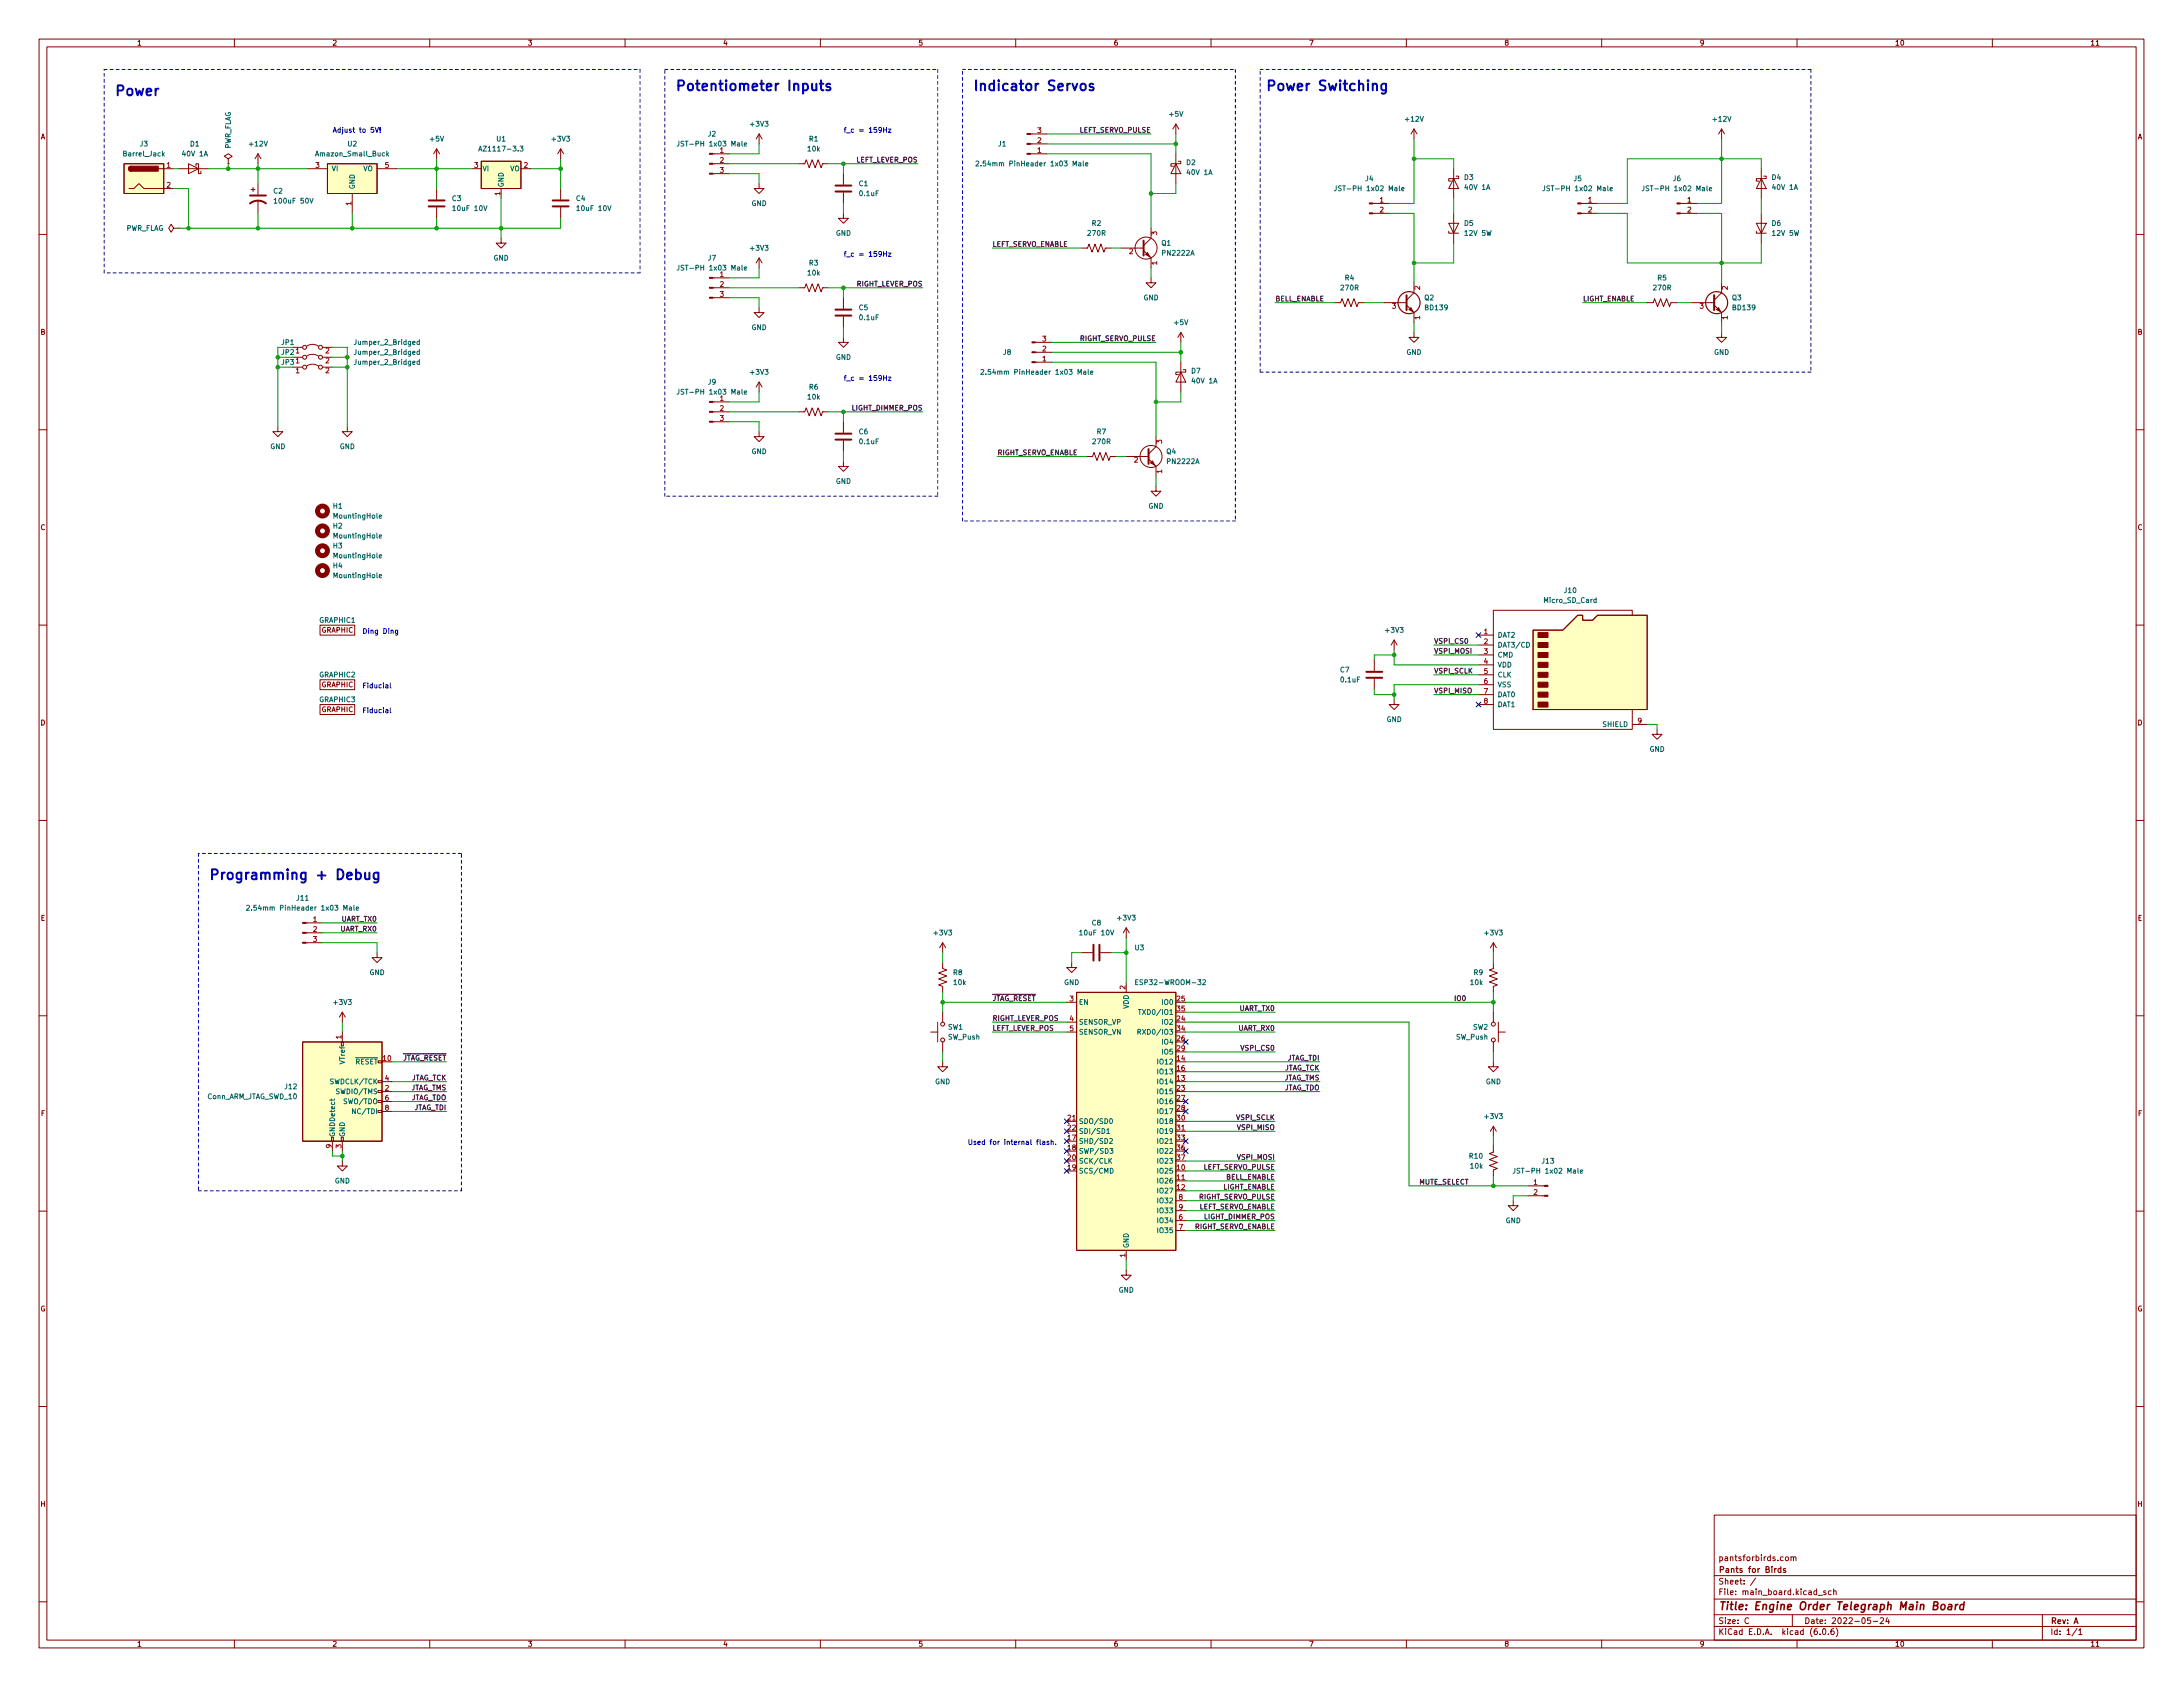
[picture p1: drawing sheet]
<svg xmlns="http://www.w3.org/2000/svg" width="559mm" height="432mm" viewBox="0 0 559 432" stroke-linecap="round" stroke-linejoin="round" font-family="sans-serif">
<defs><g id="words">
<g font-size="3.5" fill="#0000c2">
<text x="172.7" y="23.2">Potentiometer Inputs</text>
<text x="248.9" y="23.2">Indicator Servos</text>
<text x="323.8" y="23.2">Power Switching</text>
<text x="29.2" y="24.5">Power</text>
<text x="53.3" y="225.2">Programming + Debug</text>
</g>
<text font-size="2.8" fill="#840000" x="439.8" y="412.1">Title: Engine Order Telegraph Main Board</text>
<g font-size="2.1" fill="#840000">
<text x="439.8" y="399.5">pantsforbirds.com</text>
<text x="439.8" y="405.6">Sheet: /</text>
<text x="439.8" y="402.6">Pants for Birds</text>
<text x="439.8" y="408.3">File: main_board.kicad_sch</text>
<text x="439.8" y="418.4">KiCad E.D.A. kicad (6.0.6)</text>
<text x="439.8" y="415.6">Size: C</text>
<text x="461.8" y="415.6">Date: 2022-05-24</text>
<text x="524.8" y="415.6">Rev: A</text>
<text x="524.8" y="418.4">Id: 1/1</text>
</g>
<g font-size="1.8" fill="#840000">
<text x="35" y="11.7">1</text>
<text x="85" y="11.7">2</text>
<text x="135" y="11.7">3</text>
<text x="185" y="11.7">4</text>
<text x="235" y="11.7">5</text>
<text x="285" y="11.7">6</text>
<text x="335" y="11.7">7</text>
<text x="385" y="11.7">8</text>
<text x="435" y="11.7">9</text>
<text x="485" y="11.7">10</text>
<text x="535" y="11.7">11</text>
<text x="10.3" y="35.6">A</text>
<text x="547.1" y="35.6">A</text>
<text x="10.3" y="85.6">B</text>
<text x="547.1" y="85.6">B</text>
<text x="10.3" y="135.7">C</text>
<text x="547.1" y="135.7">C</text>
<text x="82.3" y="161.9">GRAPHIC</text>
<text x="82.3" y="175.9">GRAPHIC</text>
<text x="10.3" y="185.7">D</text>
<text x="82.3" y="182.2">GRAPHIC</text>
<text x="547.1" y="185.7">D</text>
<text x="10.4" y="235.7">E</text>
<text x="547.2" y="235.7">E</text>
<text x="10.4" y="285.6">F</text>
<text x="547.2" y="285.6">F</text>
<text x="10.3" y="335.7">G</text>
<text x="547.1" y="335.7">G</text>
<text x="10.3" y="385.6">H</text>
<text x="547.1" y="385.6">H</text>
<text x="35" y="421.5">1</text>
<text x="85" y="421.5">2</text>
<text x="135" y="421.5">3</text>
<text x="185" y="421.5">4</text>
<text x="235" y="421.5">5</text>
<text x="285" y="421.5">6</text>
<text x="335" y="421.5">7</text>
<text x="385" y="421.5">8</text>
<text x="435" y="421.5">9</text>
<text x="485" y="421.5">10</text>
<text x="535" y="421.5">11</text>
</g>
<g font-size="1.8" fill="#006464">
<text x="299.4" y="29.8">+5V</text>
<text x="181.3" y="34.9">J2</text>
<text x="192.2" y="32.4">+3V3</text>
<text x="359.9" y="31.1">+12V</text>
<text x="438.6" y="31.1">+12V</text>
<text x="31.8" y="40">Barrel_Jack</text>
<text x="35.8" y="37.5">J3</text>
<text x="46.9" y="40">40V 1A</text>
<text x="48.7" y="37.5">D1</text>
<text x="59.1" y="38.3" transform="rotate(-90 59.1 38.3)">PWR_FLAG</text>
<text x="64" y="37.5">+12V</text>
<text x="81.2" y="40">Amazon_Small_Buck</text>
<text x="89" y="37.5">U2</text>
<text x="110.2" y="36.2">+5V</text>
<text x="123.6" y="38.7">AZ1117-3.3</text>
<text x="127.1" y="36.2">U1</text>
<text x="141.4" y="36.2">+3V3</text>
<text x="174.7" y="37.5">JST-PH 1x03 Male</text>
<text x="206.8" y="38.7">10k</text>
<text x="207.1" y="36.2">R1</text>
<text x="255.6" y="37.5">J1</text>
<text x="84.8" y="43.8">VI</text>
<text x="92.9" y="43.8">VO</text>
<text x="123.4" y="43.8">VI</text>
<text x="130.5" y="43.8">VO</text>
<text x="219.9" y="47.6">C1</text>
<text x="251.8" y="42.5">2.54mm PinHeader 1x03 Male</text>
<text x="303.7" y="42.2">D2</text>
<text x="304" y="44.8">40V 1A</text>
<text x="349.5" y="46.4">J4</text>
<text x="374.8" y="46">D3</text>
<text x="402.9" y="46.4">J5</text>
<text x="428.3" y="46.4">J6</text>
<text x="453.6" y="46">D4</text>
<text x="70" y="49.5">C2</text>
<text x="70.7" y="52.1">100uF 50V</text>
<text x="90.8" y="48.5" transform="rotate(-90 90.8 48.5)">GND</text>
<text x="115.8" y="51.4">C3</text>
<text x="116.3" y="54">10uF 10V</text>
<text x="128.9" y="48" transform="rotate(-90 128.9 48)">GND</text>
<text x="147.5" y="51.4">C4</text>
<text x="148.1" y="54">10uF 10V</text>
<text x="192.3" y="52.7">GND</text>
<text x="220.1" y="50.2">0.1uF</text>
<text x="343" y="48.9">JST-PH 1x02 Male</text>
<text x="375.2" y="48.6">40V 1A</text>
<text x="396.3" y="48.9">JST-PH 1x02 Male</text>
<text x="421.7" y="48.9">JST-PH 1x02 Male</text>
<text x="453.9" y="48.6">40V 1A</text>
<text x="32.2" y="59.1">PWR_FLAG</text>
<text x="279.5" y="57.8">R2</text>
<text x="374.8" y="57.8">D5</text>
<text x="453.6" y="57.8">D6</text>
<text x="192.2" y="64.1">+3V3</text>
<text x="213.9" y="60.3">GND</text>
<text x="278.6" y="60.3">270R</text>
<text x="297.4" y="62.9">Q1</text>
<text x="297.7" y="65.4">PN2222A</text>
<text x="375.2" y="60.3">12V 5W</text>
<text x="453.9" y="60.3">12V 5W</text>
<text x="126.3" y="66.7">GND</text>
<text x="174.7" y="69.2">JST-PH 1x03 Male</text>
<text x="181.3" y="66.7">J7</text>
<text x="206.8" y="70.5">10k</text>
<text x="207.1" y="67.9">R3</text>
<text x="344.3" y="71.8">R4</text>
<text x="424.3" y="71.8">R5</text>
<text x="292.7" y="76.8">GND</text>
<text x="343.3" y="74.3">270R</text>
<text x="364.7" y="76.8">Q2</text>
<text x="423.3" y="74.3">270R</text>
<text x="443.4" y="76.8">Q3</text>
<text x="219.9" y="79.4">C5</text>
<text x="220.1" y="81.9">0.1uF</text>
<text x="300.7" y="83.2">+5V</text>
<text x="364.9" y="79.4">BD139</text>
<text x="443.6" y="79.4">BD139</text>
<text x="72.1" y="88.3">JP1</text>
<text x="91" y="88.3">Jumper_2_Bridged</text>
<text x="192.3" y="84.5">GND</text>
<text x="72.1" y="93.3">JP3</text>
<text x="72.1" y="90.8">JP2</text>
<text x="91" y="93.3">Jumper_2_Bridged</text>
<text x="91" y="90.8">Jumper_2_Bridged</text>
<text x="192.2" y="95.9">+3V3</text>
<text x="213.9" y="92.1">GND</text>
<text x="253.1" y="95.9">2.54mm PinHeader 1x03 Male</text>
<text x="256.8" y="90.8">J8</text>
<text x="305" y="95.6">D7</text>
<text x="360" y="90.8">GND</text>
<text x="438.7" y="90.8">GND</text>
<text x="174.7" y="101">JST-PH 1x03 Male</text>
<text x="181.3" y="98.4">J9</text>
<text x="207.1" y="99.7">R6</text>
<text x="305.3" y="98.1">40V 1A</text>
<text x="206.8" y="102.2">10k</text>
<text x="219.9" y="111.1">C6</text>
<text x="220.1" y="113.7">0.1uF</text>
<text x="279.8" y="113.7">270R</text>
<text x="280.8" y="111.1">R7</text>
<text x="69.2" y="114.9">GND</text>
<text x="86.9" y="114.9">GND</text>
<text x="192.3" y="116.2">GND</text>
<text x="298.6" y="116.2">Q4</text>
<text x="299" y="118.7">PN2222A</text>
<text x="213.9" y="123.8">GND</text>
<text x="85.3" y="130.2">H1</text>
<text x="293.9" y="130.2">GND</text>
<text x="85.3" y="135.3">H2</text>
<text x="85.7" y="137.8">MountingHole</text>
<text x="85.7" y="132.7">MountingHole</text>
<text x="85.3" y="140.3">H3</text>
<text x="85.7" y="142.9">MountingHole</text>
<text x="85.3" y="145.4">H4</text>
<text x="85.7" y="148">MountingHole</text>
<text x="395.4" y="154.3">Micro_SD_Card</text>
<text x="400.5" y="151.8">J10</text>
<text x="81.8" y="159.4">GRAPHIC1</text>
<text x="354.8" y="161.9">+3V3</text>
<text x="383.3" y="163.2">DAT2</text>
<text x="383.3" y="165.7">DAT3/CD</text>
<text x="81.8" y="173.4">GRAPHIC2</text>
<text x="343.1" y="172.1">C7</text>
<text x="383.3" y="168.3">CMD</text>
<text x="383.3" y="170.8">VDD</text>
<text x="383.3" y="173.4">CLK</text>
<text x="81.8" y="179.7">GRAPHIC3</text>
<text x="343.3" y="174.6">0.1uF</text>
<text x="383.3" y="175.9">VSS</text>
<text x="383.3" y="178.4">DAT0</text>
<text x="354.9" y="184.8">GND</text>
<text x="383.3" y="181">DAT1</text>
<text x="410.3" y="186.1">SHIELD</text>
<text x="422.2" y="192.4">GND</text>
<text x="65.1" y="233">2.54mm PinHeader 1x03 Male</text>
<text x="76" y="230.5">J11</text>
<text x="239.2" y="239.4">+3V3</text>
<text x="276.8" y="239.4">10uF 10V</text>
<text x="279.5" y="236.9">C8</text>
<text x="286.2" y="235.6">+3V3</text>
<text x="380.2" y="239.4">+3V3</text>
<text x="290.5" y="243.2">U3</text>
<text x="94.6" y="249.6">GND</text>
<text x="244" y="249.6">R8</text>
<text x="377.3" y="249.6">R9</text>
<text x="85.5" y="257.2">+3V3</text>
<text x="244.2" y="252.1">10k</text>
<text x="272.4" y="252.1">GND</text>
<text x="276.1" y="257.2">EN</text>
<text x="291.7" y="252.1">ESP32-WROOM-32</text>
<text x="297.6" y="257.2">IO0</text>
<text x="376.5" y="252.1">10k</text>
<text x="242.7" y="263.5">SW1</text>
<text x="276.1" y="262.3">SENSOR_VP</text>
<text x="288.9" y="258.2" transform="rotate(-90 288.9 258.2)">VDD</text>
<text x="292.6" y="259.7">TXD0/IO1</text>
<text x="297.6" y="262.3">IO2</text>
<text x="377.1" y="263.5">SW2</text>
<text x="242.7" y="266.1">SW_Push</text>
<text x="276.1" y="264.8">SENSOR_VN</text>
<text x="292.4" y="264.8">RXD0/IO3</text>
<text x="297.6" y="267.3">IO4</text>
<text x="297.6" y="269.9">IO5</text>
<text x="372.7" y="266.1">SW_Push</text>
<text x="88.3" y="272.2" transform="rotate(-90 88.3 272.2)">VTref</text>
<text x="89.5" y="272.4">~{RESET}</text>
<text x="296.6" y="272.4">IO12</text>
<text x="296.6" y="275">IO13</text>
<text x="53" y="281.3">Conn_ARM_JTAG_SWD_10</text>
<text x="73" y="278.8">J12</text>
<text x="84.9" y="277.5">SWDCLK/TCK</text>
<text x="86.6" y="280">SWDIO/TMS</text>
<text x="239.3" y="277.5">GND</text>
<text x="296.6" y="277.5">IO14</text>
<text x="296.6" y="280">IO15</text>
<text x="380.3" y="277.5">GND</text>
<text x="88.3" y="282.6">SWO/TDO</text>
<text x="90.9" y="285.1">NC/TDI</text>
<text x="276.1" y="287.7">SDO/SD0</text>
<text x="296.6" y="282.6">IO16</text>
<text x="296.6" y="285.1">IO17</text>
<text x="296.6" y="287.7">IO18</text>
<text x="380.2" y="286.4">+3V3</text>
<text x="85.7" y="291.1" transform="rotate(-90 85.7 291.1)">GNDDetect</text>
<text x="88.3" y="291.1" transform="rotate(-90 88.3 291.1)">GND</text>
<text x="276.1" y="292.7">SHD/SD2</text>
<text x="276.1" y="290.2">SDI/SD1</text>
<text x="296.6" y="290.2">IO19</text>
<text x="296.6" y="292.7">IO21</text>
<text x="276.1" y="295.3">SWP/SD3</text>
<text x="276.1" y="297.8">SCK/CLK</text>
<text x="296.6" y="295.3">IO22</text>
<text x="296.6" y="297.8">IO23</text>
<text x="376.2" y="296.5">R10</text>
<text x="376.5" y="299.1">10k</text>
<text x="394.8" y="297.8">J13</text>
<text x="85.7" y="302.9">GND</text>
<text x="276.1" y="300.4">SCS/CMD</text>
<text x="296.6" y="300.4">IO25</text>
<text x="296.6" y="302.9">IO26</text>
<text x="296.6" y="305.4">IO27</text>
<text x="388.7" y="300.4">JST-PH 1x02 Male</text>
<text x="296.6" y="308">IO32</text>
<text x="296.6" y="310.5">IO33</text>
<text x="296.6" y="313.1">IO34</text>
<text x="296.6" y="315.6">IO35</text>
<text x="385.4" y="313.1">GND</text>
<text x="288.9" y="319.5" transform="rotate(-90 288.9 319.5)">GND</text>
<text x="286.3" y="330.8">GND</text>
</g>
<g font-size="1.8" fill="#0000c2">
<text x="85.1" y="33.9">Adjust to 5V!</text>
<text x="215.9" y="33.9">f_c = 159Hz</text>
<text x="215.9" y="65.7">f_c = 159Hz</text>
<text x="215.9" y="97.4">f_c = 159Hz</text>
<text x="92.7" y="162.2">Ding Ding</text>
<text x="92.7" y="176.2">Fiducial</text>
<text x="92.7" y="182.5">Fiducial</text>
<text x="247.6" y="293">Used for internal flash.</text>
</g>
<g font-size="1.8" fill="#a90000">
<text x="265.6" y="34">3</text>
<text x="184.3" y="39.1">1</text>
<text x="184.3" y="41.7">2</text>
<text x="265.6" y="39.1">1</text>
<text x="265.6" y="36.6">2</text>
<text x="42.7" y="42.9">1</text>
<text x="80.8" y="42.9">3</text>
<text x="98.6" y="42.9">5</text>
<text x="121.4" y="42.9">3</text>
<text x="134.1" y="42.9">2</text>
<text x="184.3" y="44.2">3</text>
<text x="42.7" y="48">2</text>
<text x="89.9" y="52.6" transform="rotate(-90 89.9 52.6)">1</text>
<text x="128" y="50" transform="rotate(-90 128 50)">1</text>
<text x="353.2" y="51.8">1</text>
<text x="406.5" y="51.8">1</text>
<text x="431.9" y="51.8">1</text>
<text x="353.2" y="54.4">2</text>
<text x="406.5" y="54.4">2</text>
<text x="431.9" y="54.4">2</text>
<text x="289.1" y="65">2</text>
<text x="296.2" y="60.2" transform="rotate(-90 296.2 60.2)">3</text>
<text x="184.3" y="70.9">1</text>
<text x="296.2" y="67.8" transform="rotate(-90 296.2 67.8)">1</text>
<text x="184.3" y="73.4">2</text>
<text x="184.3" y="75.9">3</text>
<text x="363.5" y="74.2" transform="rotate(-90 363.5 74.2)">2</text>
<text x="442.2" y="74.2" transform="rotate(-90 442.2 74.2)">2</text>
<text x="356.4" y="79">3</text>
<text x="363.5" y="81.8" transform="rotate(-90 363.5 81.8)">1</text>
<text x="435.1" y="79">3</text>
<text x="442.2" y="81.8" transform="rotate(-90 442.2 81.8)">1</text>
<text x="266.8" y="89.9">2</text>
<text x="266.8" y="87.4">3</text>
<text x="75.7" y="95.5">1</text>
<text x="75.7" y="90.4">1</text>
<text x="75.7" y="93">1</text>
<text x="83.3" y="95.5">2</text>
<text x="83.3" y="90.4">2</text>
<text x="83.3" y="93">2</text>
<text x="266.8" y="92.5">1</text>
<text x="184.3" y="102.6">1</text>
<text x="184.3" y="105.2">2</text>
<text x="184.3" y="107.7">3</text>
<text x="297.4" y="113.5" transform="rotate(-90 297.4 113.5)">3</text>
<text x="290.3" y="118.4">2</text>
<text x="297.4" y="121.1" transform="rotate(-90 297.4 121.1)">1</text>
<text x="379.9" y="162.3">1</text>
<text x="379.9" y="164.8">2</text>
<text x="379.9" y="167.4">3</text>
<text x="379.9" y="169.9">4</text>
<text x="379.9" y="172.5">5</text>
<text x="379.9" y="175">6</text>
<text x="379.9" y="177.5">7</text>
<text x="379.9" y="180.1">8</text>
<text x="419.2" y="185.2">9</text>
<text x="80.2" y="236">1</text>
<text x="80.2" y="238.5">2</text>
<text x="80.2" y="241">3</text>
<text x="273.8" y="256.3">3</text>
<text x="288" y="253.2" transform="rotate(-90 288 253.2)">2</text>
<text x="301.3" y="256.3">25</text>
<text x="273.8" y="261.4">4</text>
<text x="273.8" y="263.9">5</text>
<text x="301.3" y="261.4">24</text>
<text x="301.3" y="263.9">34</text>
<text x="301.3" y="258.8">35</text>
<text x="87.4" y="265.9" transform="rotate(-90 87.4 265.9)">1</text>
<text x="301.3" y="266.4">26</text>
<text x="301.3" y="269">29</text>
<text x="98.1" y="271.5">10</text>
<text x="301.3" y="271.5">14</text>
<text x="301.3" y="274.1">16</text>
<text x="98.6" y="279.1">2</text>
<text x="98.6" y="276.6">4</text>
<text x="98.6" y="281.7">6</text>
<text x="301.3" y="276.6">13</text>
<text x="301.3" y="279.1">23</text>
<text x="301.3" y="281.7">27</text>
<text x="98.6" y="284.2">8</text>
<text x="273.3" y="286.8">21</text>
<text x="301.3" y="284.2">28</text>
<text x="301.3" y="286.8">30</text>
<text x="84.8" y="293.9" transform="rotate(-90 84.8 293.9)">9</text>
<text x="87.4" y="293.9" transform="rotate(-90 87.4 293.9)">3</text>
<text x="273.3" y="291.8">17</text>
<text x="273.3" y="289.3">22</text>
<text x="301.3" y="289.3">31</text>
<text x="301.3" y="291.8">33</text>
<text x="273.3" y="294.4">18</text>
<text x="273.3" y="299.5">19</text>
<text x="273.3" y="296.9">20</text>
<text x="301.3" y="299.5">10</text>
<text x="301.3" y="294.4">36</text>
<text x="301.3" y="296.9">37</text>
<text x="301.3" y="302">11</text>
<text x="301.3" y="304.5">12</text>
<text x="392.6" y="303.3">1</text>
<text x="392.6" y="305.8">2</text>
<text x="301.8" y="307.1">8</text>
<text x="301.8" y="309.6">9</text>
<text x="301.8" y="312.2">6</text>
<text x="301.8" y="314.7">7</text>
<text x="288" y="321.8" transform="rotate(-90 288 321.8)">1</text>
</g>
<g font-size="1.8" fill="#0f0f0f">
<text x="276.2" y="33.9">LEFT_SERVO_PULSE</text>
<text x="218.9" y="41.6">LEFT_LEVER_POS</text>
<text x="254" y="63.1">LEFT_SERVO_ENABLE</text>
<text x="219.1" y="73.3">RIGHT_LEVER_POS</text>
<text x="326.4" y="77.1">BELL_ENABLE</text>
<text x="405.1" y="77.1">LIGHT_ENABLE</text>
<text x="276.3" y="87.3">RIGHT_SERVO_PULSE</text>
<text x="218" y="105.1">LIGHT_DIMMER_POS</text>
<text x="255.3" y="116.5">RIGHT_SERVO_ENABLE</text>
<text x="367" y="167.3">VSPI_MOSI</text>
<text x="367" y="164.7">VSPI_CS0</text>
<text x="367" y="172.4">VSPI_SCLK</text>
<text x="367" y="177.4">VSPI_MISO</text>
<text x="87.2" y="238.4">UART_RX0</text>
<text x="87.4" y="235.9">UART_TX0</text>
<text x="254" y="256.2">~{JTAG_RESET}</text>
<text x="372.1" y="256.2">IO0</text>
<text x="254" y="263.8">LEFT_LEVER_POS</text>
<text x="254" y="261.3">RIGHT_LEVER_POS</text>
<text x="317.1" y="263.8">UART_RX0</text>
<text x="317.3" y="258.7">UART_TX0</text>
<text x="317.9" y="268.9">VSPI_CS0</text>
<text x="101.3" y="271.4">~{JTAG_RESET}</text>
<text x="328.5" y="274">JTAG_TCK</text>
<text x="329.3" y="271.4">JTAG_TDI</text>
<text x="104.9" y="279.1">JTAG_TMS</text>
<text x="104.9" y="281.6">JTAG_TDO</text>
<text x="105" y="276.5">JTAG_TCK</text>
<text x="328.4" y="276.5">JTAG_TMS</text>
<text x="328.4" y="279.1">JTAG_TDO</text>
<text x="105.7" y="284.1">JTAG_TDI</text>
<text x="316.6" y="286.7">VSPI_SCLK</text>
<text x="316.9" y="289.2">VSPI_MISO</text>
<text x="307.9" y="299.4">LEFT_SERVO_PULSE</text>
<text x="316.9" y="296.8">VSPI_MOSI</text>
<text x="312.8" y="304.5">LIGHT_ENABLE</text>
<text x="313.5" y="301.9">BELL_ENABLE</text>
<text x="363.2" y="303.2">MUTE_SELECT</text>
<text x="306.5" y="309.5">LEFT_SERVO_ENABLE</text>
<text x="306.8" y="307">RIGHT_SERVO_PULSE</text>
<text x="305.5" y="314.6">RIGHT_SERVO_ENABLE</text>
<text x="308.2" y="312.1">LIGHT_DIMMER_POS</text>
</g>
</g></defs>
<g fill="none" stroke="#840000" stroke-width=".26">
<path d="M10 10h538.8v411.8h-538.8zM12 12h534.8v407.8h-534.8zM60 10v2M110 10v2M160 10v2M210 10v2M260 10v2M310 10v2M360 10v2M410 10v2M460 10v2M510 10v2"/>
<path d="M536.6 11.6h.7M66 39.4v2.5M66 39.4l-.7 1.2M66 39.4l.8 1.2M111.8 38.1l-.8 1.3M111.8 38.1v2.5M111.8 38.1l.7 1.3M143.5 38.1l-.8 1.3M143.5 38.1v2.5M143.5 38.1l.8 1.3M182.5 39.4h4.2M194.3 34.3v2.5"/>
<path d="M194.3 34.3l-.8 1.3M194.3 34.3l.8 1.3M263.8 34.3h4.2M263.8 36.8h4.2M263.8 39.4h4.2M301 31.8l-.8 1.2M301 31.8v2.5M301 39.4v7.6M301 31.8l.8 1.2M361.9 33l-.7 1.3M361.9 33v2.6M361.9 33l.8 1.3"/>
<path d="M440.7 33l-.8 1.3M440.7 33v2.6M440.7 33l.8 1.3M10 60h2M31.7 41.9h10.2v7.6h-10.2zM33 48.3h1.3l1.3-1.3 1.2 1.3h7.6M33.5 42.5l-.4 .2-.2 .5 .2 .4 .4 .2M40.6 43.2h3.8M44.4 58.4l-.6-1-.6 1 .6 1 .6-1h1.3M45.7 58.4h.1M45.7 43.2h7.6M48.3 41.9l2.5 1.3-2.5 1.3z"/>
<path d="M50.2 42.5v-.6h.6v2.6h.6v-.7M58.4 40.6l1-.6-1-.6-1 .6 1 .6v1.3M58.4 41.9h.1M64.3 48.5h1M64.8 48v1M66 47v2.8M66 51.3v3.3M78.7 43.2h5.1M83.8 41.9h12.7v7.6h-12.7zM90.2 49.5v5.1M96.5 43.2h5.1M111.8 48.3v2.8"/>
<path d="M111.8 53.1v2.8M120.6 43.2h2.6M123.2 41.3h10.1v7h-10.1zM128.3 48.3v2.5M133.3 43.2h2.6M143.5 48.3v2.8M143.5 53.1v2.8M182.5 41.9h4.2M182.5 44.5h4.2M194.3 47v1.3h1.3l-1.3 1.2-1.3-1.2h1.3M204.5 41.9h1.5l.4-1 .7 2 .8-2 .8 2 .7-2 .8 2 .4-1h1.5M215.9 54.6v1.3h1.3l-1.3 1.3-1.3-1.3h1.3"/>
<path d="M215.9 44.5v2.7M215.9 49.3v2.8M294.6 58.4v2.6l-1.9 1.9M301 41.9l1.3 2.6h-2.6zM301.6 41.3h.7v.6h-2.6v.6h.7M351.4 54.6h4.2M351.4 52.1h4.2M370.8 59.2v.5h2.6M370.8 57.2h2.6l-1.3 2.5zM372.1 45.7l1.3 2.6h-2.6zM372.1 43.2v7.6M372.1 54.6v7.6"/>
<path d="M372.7 45.1h.7v.6h-2.6v.7h.7M404.7 54.6h4.2M404.7 52.1h4.2M430.1 54.6h4.2M430.1 52.1h4.2M449.6 59.2v.5h2.5M449.6 57.2h2.5l-1.3 2.5zM450.8 45.7l1.3 2.6h-2.5zM450.8 43.2v7.6M450.8 54.6v7.6M451.5 45.1h.6v.6h-2.5v.7h.6M546.8 60h2"/>
<path d="M128.3 61v1.2h1.2l-1.2 1.3-1.3-1.3h1.3M182.5 73.7h4.2M182.5 76.2h4.2M182.5 71.1h4.2M194.3 78.7v1.3h1.3l-1.3 1.3-1.3-1.3h1.3M194.3 66l-.8 1.3M194.3 66v2.6M194.3 66l.8 1.3M204.5 73.7h1.5l.4-1.1 .7 2.1 .8-2.1 .8 2.1 .7-2.1 .8 2.1 .4-1h1.5M215.9 76.2v2.8M276.9 63.5h1.5l.4-1 .7 2 .8-2 .8 2 .7-2 .8 2 .4-1h1.5M287 63.5h5.7"/>
<path d="M292.7 64.1l1.9 1.9v2.6M294 65.4l.5 .5M294.6 71.1v1.3h1.3l-1.3 1.3-1.2-1.3h1.2M341.6 77.5h1.6l.3-1 .8 2 .8-2 .7 2 .8-2 .7 2 .4-1h1.5M354.3 77.5h5.7M360 78.1l1.9 1.9v2.6M361.9 72.4v2.5l-1.9 1.9M421.6 77.5h1.6l.3-1 .8 2 .8-2 .7 2 .8-2 .8 2 .3-1h1.6M433.1 77.5h5.7M438.8 78.1l1.9 1.9v2.6M440.7 72.4v2.5l-1.9 1.9M74.9 94h2.6"/>
<path d="M74.9 88.9h2.6M74.9 91.4h2.6M78.5 93.7l1.4-.5 .8 .1 .8 .4M78.5 88.6l1.4-.5 .8 .1 .8 .4M78.5 91.2l1.4-.5 .8 .1 .8 .4M82.5 94h2.6M82.5 88.9h2.6M82.5 91.4h2.6M194.3 97.8v2.5M194.3 97.8l-.8 1.3M194.3 97.8l.8 1.3M215.9 86.4v1.2h1.3l-1.3 1.3-1.3-1.3h1.3"/>
<path d="M215.9 81v2.8M265 87.6h4.2M265 90.2h4.2M265 92.7h4.2M302.3 95.3l1.2 2.5h-2.5zM302.3 85.1l-.8 1.3M302.3 85.1v2.5M302.3 92.7v7.6M302.3 85.1l.7 1.3M302.9 94.6h.6v.7h-2.5v.6h.6M361.9 85.1v1.3h1.3l-1.3 1.2-1.2-1.2h1.2M440.7 85.1v1.3h1.3l-1.3 1.2-1.3-1.2h1.3"/>
<path d="M10 110h2M71.1 109.2v1.3h1.3l-1.3 1.3-1.3-1.3h1.3M88.9 109.2v1.3h1.3l-1.3 1.3-1.3-1.3h1.3M182.5 108h4.2M182.5 105.4h4.2M182.5 102.9h4.2M194.3 110.5v1.3h1.3l-1.3 1.2-1.3-1.2h1.3M204.5 105.4h1.5l.4-1 .7 2 .8-2 .8 2 .7-2 .8 2 .4-1h1.5M215.9 118.1v1.3h1.3l-1.3 1.3-1.3-1.3h1.3M215.9 108v2.7M215.9 112.8v2.8M278.1 116.8h1.6l.3-1 .8 2.1 .8-2.1 .7 2.1 .8-2.1 .7 2.1 .4-1.1h1.5"/>
<path d="M288.3 116.8h5.7M294 117.5l1.9 1.9v2.5M295.3 118.7l.5 .6M295.9 111.8v2.5l-1.9 1.9M546.8 110h2M295.9 124.5v1.2h1.3l-1.3 1.3-1.3-1.3h1.3M10 160h2M417.8 157.5v-1.3h-35.5v30.5h35.5v-5.1M546.8 160h2M81.9 160h8.9v2.6h-8.9zM81.9 174h8.9v2.5h-8.9zM351.8 168.9v2.8"/>
<path d="M351.8 173.7v2.8M356.9 179.1v1.2h1.2l-1.2 1.3-1.3-1.3h1.3M356.9 163.8l-.8 1.3M356.9 163.8v2.6M356.9 163.8l.7 1.3M378.5 162.6h3.8M378.5 165.1h3.8M378.5 167.6h3.8M378.5 170.2h3.8M378.5 172.7h3.8M378.5 175.3h3.8M378.5 177.8h3.8"/>
<path d="M392.4 161.3h7.6l3.9-3.8h1.2v1.3h2.6l1.2-1.3h12.7v24.1h-29.2zM81.9 180.3h8.9v2.6h-8.9zM378.5 180.3h3.8M417.8 185.4h3.8M424.2 186.7v1.3h1.2l-1.2 1.2-1.3-1.2h1.3M10 210h2M546.8 210h2M78.3 238.8h4.2M78.3 236.2h4.2M288.3 237.5l-.8 1.3M288.3 237.5v2.5M288.3 237.5l.8 1.3"/>
<path d="M10 260h2M78.3 241.3h4.2M87.6 259.1v2.5M87.6 259.1l-.7 1.3M87.6 259.1l.8 1.3M96.5 243.8v1.3h1.3l-1.3 1.3-1.3-1.3h1.3M241.3 246.4v1.5l1 .4-2 .7 2 .8-2 .8 2 .7-2 .8 1 .4v1.5M241.3 241.3l-.8 1.3M241.3 241.3v2.5M241.3 259.1v2.5M241.3 241.3l.8 1.3M273 256.5h2.6"/>
<path d="M274.3 246.4v1.3h1.3l-1.3 1.2-1.3-1.2h1.3M275.6 254h25.4v66h-25.4zM276.9 243.8h2.8M281.7 243.8h2.8M288.3 251.5v2.5M382.3 246.4v1.5l-1 .4 2 .7-2 .8 2 .8-2 .7 2 .8-1 .4v1.5M382.3 241.3l.7 1.3M382.3 241.3v2.5M382.3 259.1v2.5M382.3 241.3l-.8 1.3M546.8 260h2M77.5 266.7h20.3v25.4h-20.3z"/>
<path d="M87.4 266.7h.5v1h-.5zM87.6 264.2v2.5M96.8 276.6h1v.5h-1zM96.8 279.1h1v.6h-1zM97.8 279.4h2.5M97.8 276.9h2.5M238.3 264.2h1.7M240 261.6v5.1M241.3 271.8v1.3h1.3l-1.3 1.2-1.3-1.2h1.3M241.3 266.7v2.5M273 261.6h2.6M273 264.2h2.6"/>
<path d="M382.3 271.8v1.3h-1.3l1.3 1.2 1.2-1.2h-1.2M382.3 266.7v2.5M383.5 264.2h1.8M383.5 261.6v5.1M84.8 291.1h.5v1h-.5zM85.1 292.1v2.5M87.4 291.1h.5v1h-.5zM87.6 297.2v1.3h1.3l-1.3 1.2-1.2-1.2h1.2M87.6 292.1v2.5M96.8 281.7h1v.5h-1zM96.8 284.2h1v.5h-1zM97.8 281.9h2.5"/>
<path d="M97.8 284.5h2.5M273 287h2.6M301 289.6h2.5M382.3 293.4v1.5l-1 .4 2 .7-2 .8 2 .8-2 .7 2 .8-1 .4v1.5M382.3 288.3v2.5M382.3 288.3l-.8 1.3M382.3 288.3l.7 1.3M10 310h2M301 302.3h2.5M301 312.4h2.5M301 315h2.5M301 307.3h2.5"/>
<path d="M301 309.9h2.5M387.3 307.3v1.3h1.3l-1.3 1.3-1.2-1.3h1.2M391.2 306.1h4.2M391.2 303.5h4.2M546.8 310h2M288.3 325.1v1.3h1.3l-1.3 1.3-1.3-1.3h1.3M288.3 320v2.6M10 360h2M546.8 360h2M438.8 387.8h108v32h-108zM457.2 398.5h.3l.3 .3v.4l-.3 .3-.5-.3zM458.4 398.6l.6-.1 .1 1"/>
<path d="M458.4 398.5v1M459.1 398.7l.2-.2h.4v1M10 410h2M60 419.8v2M110 419.8v2M160 419.8v2M210 419.8v2M260 419.8v2M310 419.8v2M360 419.8v2M410 419.8v2M438.8 416.3h108"/>
<path d="M438.8 413.3h108M438.8 409.3h108M438.8 403.3h108M447.6 414.2a.67 .67 0 0 0-.9 .6 .67 .67 0 0 0 .9 .6M449.4 403.9l-1.3 1.9M458.8 413.3v3M460 419.8v2M465.4 408.3h1.1M465.9 418.2v.2M466.7 416.9h.2a.8 .8 0 0 1 .5 .7 .8 .8 0 0 1-.5 .8 1 1 0 0 1-.2-1.5zM467.4 407.3l-.4-.1-.2 .2 .1 .2 .5 .2v.3h-.6M468 418.2v.2"/>
<path d="M468.7 407.3l-.4-.1-.3 .3 .2 .6h.5M469.4 416.9h-.5l-.2 .3v.9l.2 .3 .5-.2v-.7l-.5-.1-.2 .3M469.4 407.3h.5l.1 .9M469.4 406.7v1.5M470 416.7a1.72 1.72 0 0 1 0 2.2M478.8 414.1h-.7l-.1 .7 .7-.1 .1 .7-.2 .2-.6-.2M479.5 415h1.2M481.3 414.2l.6-.1 .3 .4-1 1.1h1M483.1 414l-.4 1.1h1M483.4 414.6v1M510 419.8v2M522.8 413.3v6.5"/>
<path d="M531.7 416.8l-1.3 1.9M532.1 417.3l.4-.4v1.5M532.1 418.4h.8M546.8 410h2M536.6 421.4h.7"/>
<circle cx="293.4" cy="63.5" r="2.82"/>
<circle cx="78" cy="88.9" r=".51"/>
<circle cx="78" cy="94" r=".51"/>
<circle cx="78" cy="91.4" r=".51"/>
<circle cx="82" cy="88.9" r=".51"/>
<circle cx="82" cy="94" r=".51"/>
<circle cx="82" cy="91.4" r=".51"/>
<circle cx="294.6" cy="116.8" r="2.82"/>
<circle cx="241.3" cy="266.2" r=".51"/>
<circle cx="241.3" cy="262.1" r=".51"/>
<circle cx="382.3" cy="262.1" r=".51"/>
<circle cx="382.3" cy="266.2" r=".51"/>
</g>
<path d="M497 410.9l.3-.2 .5 .2v.7l-.2 .3-.5 .1-.2-.2zM498.8 410.8h.8l-.1 1.2M499.6 411.1l-.7 .1-.3 .3 .2 .5 .7-.1M500.6 410.7l-.1 1.3M501.2 410.7l-.6 .4M502.7 410.8l-.6-.1-.4 .4 .1 .8h.8M502.8 410l-.3 2" fill="none" stroke="#840000" stroke-width=".4"/>
<g fill="none" stroke="#840000" stroke-width=".3">
<path d="M455.9 401.6l-.5-.1-.3 .3 .2 .6h.6M455.9 401v1.5M457.1 401.6l-.4-.1-.2 .2 .1 .2 .5 .1v.4h-.6"/>
<circle cx="360.7" cy="77.5" r="2.82"/>
<circle cx="439.4" cy="77.5" r="2.82"/>
</g>
<g fill="#840000" stroke="#840000" stroke-width=".26">
<path d="M77.5 241.2h.8v.2h-.8z"/>
<path d="M77.5 238.6h.8v.3h-.8z"/>
<path d="M77.5 236.1h.8v.2h-.8z"/>
<path d="M181.6 76.1h.9v.2h-.9z"/>
<path d="M181.6 73.5h.9v.3h-.9z"/>
<path d="M181.6 71h.9v.2h-.9z"/>
<path d="M181.6 107.8h.9v.3h-.9z"/>
<path d="M181.6 105.3h.9v.2h-.9z"/>
<path d="M181.6 102.7h.9v.3h-.9z"/>
<path d="M33.1 42.7l.4-.2v1.3l-.6-.4z"/>
<path d="M33.5 42.5h7v1.3h-7z"/>
<path d="M262.9 34.2h.9v.2h-.9z"/>
<path d="M262.9 36.7h.9v.3h-.9z"/>
<path d="M262.9 39.2h.9v.3h-.9z"/>
<path d="M293.2 65.2l.6-.6 .5 1.1z"/>
<path d="M403.9 54.5h.8v.2h-.8z"/>
<path d="M403.9 51.9h.8v.3h-.8z"/>
<path d="M295 118l.5 1-1-.5z"/>
<path d="M393.7 179.7h2.5v1.3h-2.5z"/>
<path d="M393.7 177.2h2.5v1.2h-2.5z"/>
<path d="M393.7 174.6h2.5v1.3h-2.5z"/>
<path d="M393.7 172.1h2.5v1.3h-2.5z"/>
<path d="M393.7 169.5h2.5v1.3h-2.5z"/>
<path d="M393.7 167h2.5v1.3h-2.5z"/>
<path d="M393.7 164.5h2.5v1.2h-2.5z"/>
<path d="M393.7 161.9h2.5v1.3h-2.5z"/>
<path d="M395.4 305.9h.8v.3h-.8z"/>
<path d="M395.4 303.4h.8v.3h-.8z"/>
<path d="M360.7 79.2l.5-.5 .5 1.1z"/>
<path d="M350.5 54.5h.9v.2h-.9z"/>
<path d="M350.5 51.9h.9v.3h-.9z"/>
<path d="M429.3 54.5h.8v.2h-.8z"/>
<path d="M429.3 51.9h.8v.3h-.8z"/>
<path d="M439.4 79.2l.5-.5 .5 1.1z"/>
<path d="M181.6 44.3h.9v.3h-.9z"/>
<path d="M181.6 41.8h.9v.2h-.9z"/>
<path d="M181.6 39.2h.9v.3h-.9z"/>
<path d="M264.2 87.5h.8v.3h-.8z"/>
<path d="M264.2 90h.8v.3h-.8z"/>
<path d="M264.2 92.6h.8v.2h-.8z"/>
</g>
<g fill="none" stroke="#006464" stroke-width=".26">
<path d="M41.7 39.5l.4 .4M42.1 39.1l-.5 .5M99 38.7v1.2M99.1 39.5l.4 .4M99.5 39.1l-.5 .5M122.5 38.7l.4-1.3 .5 1.3M122.6 38.3h.7M133.1 37.4h.8l-.4 .5 .3 .1v.6h-.7M173.8 36.1l-.1 1.1-.4 .2M189.9 36.1v1.1l.2 .2M190.5 37l.6-.1v-.3h-.4l-.2 .1 .1 .6h.5M70.2 51.1l.3-.4v1.3"/>
<path d="M70.2 52h.7M79.3 50.7l.4 1.3 .4-1.3M115.9 53l.4-.4v1.3M115.9 53.9h.7M123.8 52.6l.4 1.3 .5-1.3M147.6 53l.4-.4v1.3M147.6 53.9h.8M155.6 52.6l.4 1.3 .4-1.3M249.8 41.3l.5-.1 .3 .4-.8 .9h.8M251.1 42.4v.1M276.1 41.7h.5l.1 .8M276.7 41.9l-.6 .3 .2 .3 .4-.1"/>
<path d="M277.3 41.2v1.1l.2 .2M277.9 42.1l.6-.2-.1-.2-.3-.1-.2 .2v.6h.5M342.1 47.6l-.1 1.1-.4 .1M358.2 47.6v1.1l.2 .1M358.8 48.4l.6-.1-.1-.3h-.3l-.2 .2 .1 .6h.4M395.4 47.6l-.1 1.1-.4 .1M411.5 47.6v1.1l.2 .1M412.1 48.4l.6-.1v-.3h-.4l-.2 .2 .1 .6h.5M420.8 47.6l-.1 1.1-.4 .1M436.9 47.6v1.1l.2 .1M437.5 48.4l.6-.1v-.3h-.4l-.2 .2 .1 .6h.5M173.8 67.9l-.1 1.1-.4 .2"/>
<path d="M189.9 67.9v1.1l.2 .2M190.5 68.7l.6-.1v-.2l-.4-.1-.2 .2 .1 .6h.5M107.3 92.5l-.3-.1-.3 .3 .2 .5h.4M107.3 87.4h-.3l-.3 .2 .2 .5h.4M107.3 90l-.3-.1-.3 .2 .2 .6h.4M107.3 86.9v1.3M107.3 89.5v1.2M107.3 92v1.3M173.8 99.6l-.1 1.1-.4 .2M189.9 99.6v1.1l.2 .2M251.1 94.7l.5-.1 .2 .3-.8 .9h.8M252.4 95.7v.1"/>
<path d="M277.4 95h.5v.8M277.9 95.3l-.6 .2 .2 .3h.4M278.6 94.6v1l.1 .2M279.2 95.4l.6-.1-.1-.3h-.4l-.1 .2v.6h.5M190.5 100.5l.6-.1v-.3h-.4l-.2 .1 .1 .6h.5M97.1 137.3l.6-.1-.1-.3h-.3l-.2 .2v.6h.5M97.1 132.2l.6-.1-.1-.2-.3-.1-.2 .2v.6h.5M97.1 142.4l.6-.1-.1-.3h-.3l-.2 .1v.7h.5M97.1 147.5l.6-.1-.1-.3-.3-.1-.2 .2v.6h.5M408.6 153.5l-.4-.1-.2 .2 .1 .6h.5M408.6 153v1.2M390.8 164.4a.64 .64 0 0 1 .7 .6 .64 .64 0 0 1-.7 .7z"/>
<path d="M63.1 231.8l.5-.1 .3 .4-.8 .9h.8M64.4 232.9v.1M89.4 232.2h.5l.1 .8M90 232.4l-.6 .3 .2 .3 .4-.1M90.6 231.7v1.1l.2 .2M91.2 232.6l.6-.2-.1-.2-.3-.1-.2 .2 .1 .6h.4M284.3 238.1l.4 1.2 .4-1.2M290.7 251.4h.4M291.3 250.8h-.6v1.2h.6M291.4 258.4h.7M291.8 258.4v1.3M307.9 250.9l.5-.1 .2 .3-.8 .9h.8"/>
<path d="M291.3 264.1h.6v-.5l-.6-.1v1.2M291.6 264.1l.4 .6M84.8 281.3v.5M85.7 281.3l-.2 .3h-1.1M91 283.8v1.3l-.8-1.3v1.3M283.3 289.2l.4-.3v1.2M283.3 290.1h.7M284 291.5l.5-.1 .3 .4-.8 .9h.8M284 297l.6 .8M284.1 293.9h.8l-.4 .5 .3 .1v.6h-.7M284.2 286.4l.1-.1a.62 .62 0 0 1 .5 .7 .62 .62 0 0 1-.6 .5l-.2-.4zM284.2 299a.64 .64 0 0 1 .7 .7 .64 .64 0 0 1-.7 .6z"/>
<path d="M284.6 296.5l-.7 .7M387.8 299l-.1 1.1-.4 .2M403.9 299v1.1l.2 .2M404.5 299.9l.6-.1v-.3l-.4-.1-.2 .2 .1 .6h.5"/>
</g>
<g fill="#ffffc2" stroke="#ffffc2" stroke-width=".26">
<path d="M77.5 266.7h20.3v25.4h-20.3z"/>
<path d="M31.7 41.9h10.2v7.6h-10.2z"/>
<path d="M83.8 41.9h12.7v7.6h-12.7z"/>
<path d="M123.2 41.3h10.1v7h-10.1z"/>
<path d="M275.6 254h25.4v66h-25.4z"/>
<path d="M392.4 161.3h7.6l3.9-3.8h1.2v1.3h2.6l1.2-1.3h12.7v24.1h-29.2z"/>
</g>
<g fill="none" stroke="#840000" stroke-width=".51">
<path d="M64 52.1a3.3 3.3 0 0 1 4.1 0M64 50h4.1M109.7 52.8h4.1M109.7 51.3h4.1M141.5 52.8h4M141.5 51.3h4M213.9 49h4M213.9 47.5h4M213.9 79.2h4M292.7 61.6v3.8M213.9 80.8h4M213.9 112.5h4"/>
<path d="M213.9 111h4M294 114.9v3.8M349.8 173.5h4M349.8 172h4M279.9 241.8v4.1M281.4 241.8v4.1"/>
</g>
<g fill="none" stroke="#840000" stroke-width="1.3">
<circle cx="82.6" cy="130.8" r="1.27"/>
<circle cx="82.6" cy="135.9" r="1.27"/>
<circle cx="82.6" cy="141" r="1.27"/>
<circle cx="82.6" cy="146" r="1.27"/>
</g>
<g fill="#840000" stroke="#840000" stroke-width=".51">
<path d="M360 75.6v3.8z"/>
<path d="M438.8 75.6v3.8z"/>
</g>
<path d="M209.8 21.4h1M210.2 20.6v2.2l.1 .2 .5 .1M212.5 21.5l-.6-.1-.4 .4 .1 .4 .9 .2v.6h-1M276.7 21.7a.69 .69 0 0 1 .7-.3 .69 .69 0 0 1 .5 .5v.7a.69 .69 0 0 1-.6 .5 .69 .69 0 0 1-.7-.5zM279.9 21.5l-.7-.1-.3 .4 .1 .4 .9 .2v.6h-1M354.8 21.4v2.1a.69 .69 0 0 1-1.1 .3M354.8 21.5l-.7-.1-.5 .5v.7l.2 .4h1M93.5 223.4l.1 1.5a.69 .69 0 0 0 1-.1M94.6 223.4v1.7M96.9 223.4v2a.69 .69 0 0 1-1.1 .4M96.9 223.5l-.8-.1-.5 .4v.8l.3 .3h1" fill="none" stroke="#0000c2" stroke-width=".51"/>
<g fill="none" stroke="#0000c2" stroke-width=".26">
<path d="M95.6 32.6h-.6v.6h.6v.6h-.6M96.1 32.6l.4 1.3 .4-1.3M97.3 33.8v.1M97.3 32.6v.8M226.2 32.6v1.3M226.2 33.2h.7M226.9 32.6v1.3M227.4 33h.7l-.7 .9h.7M226.2 64.4v1.2M226.2 65h.7M226.9 64.4v1.2M227.4 64.8h.7l-.7 .8h.7"/>
<path d="M226.2 96.1v1.3M226.2 96.7h.7M226.9 96.1v1.3M227.4 96.5h.7l-.7 .9h.7M98.8 175.3h.4l.1 .8M99.3 175.5l-.6 .3 .2 .3 .4-.1M99.9 174.8v1.1l.2 .2M101.8 161.3v1l-.2 .3-.3-.1M101.8 161.4l-.4-.1-.2 .2 .1 .6h.5M98.8 181.7h.4l.1 .7M99.3 181.9l-.6 .2 .2 .3h.4M99.9 181.2v1.1l.2 .1"/>
<path d="M266.2 291.7v1.1l.2 .2M266.9 292.2h.5v.8M267.4 292.4l-.6 .3 .2 .3 .4-.1M268.5 292.2l-.3-.1-.2 .2 .5 .3v.3h-.5M269.1 292.2h.5v.8M269.1 291.7v1.3M270.2 292.8v.2"/>
</g>
<g fill="none" stroke="#0000c2" stroke-width=".26" stroke-dasharray=".8 .8">
<path d="M26.7 17.8h137.1M163.8 17.8v52.1M170.2 17.8h69.8M240 17.8v109.2M246.4 17.8h69.8M316.2 17.8v115.6M322.6 17.8h140.9M463.5 17.8v77.5M26.7 69.9v-52.1M163.8 69.9h-137.1M322.6 95.3v-77.5M463.5 95.3h-140.9"/>
<path d="M170.2 127v-109.2M240 127h-69.8M246.4 133.4v-115.6M316.2 133.4h-69.8M50.8 218.4v86.4M118.1 218.4h-67.3M50.8 304.8h67.3M118.1 304.8v-86.4"/>
</g>
<g fill="none" stroke="#009600" stroke-width=".26">
<path d="M194.3 36.8v2.6h-7.6M268 39.4h26.6v19M268 36.8h33M268 34.3h26.6M301 34.3v5.1M361.9 35.6v16.5h-6.3M440.7 35.6v16.5h-6.4M44.4 43.2h1.3M44.4 48.3h3.9v10.1M53.3 43.2h25.4M58.4 41.9v1.3M66 41.9v5.1"/>
<path d="M66 54.6v3.8M90.2 54.6v3.8M101.6 43.2h19M111.8 40.6v7.7M111.8 55.9v2.5M128.3 50.8v10.2M135.9 43.2h7.6M143.5 40.6v7.7M143.5 55.9v2.5h-97.8M186.7 44.5h7.6v2.5M186.7 41.9h17.8M212.1 41.9h22.8"/>
<path d="M215.9 41.9v2.6M215.9 52.1v2.5M301 47v2.5h-6.4M355.6 54.6h6.3v17.8M361.9 40.6h10.2v2.6M372.1 50.8v3.8M408.9 54.6h7.7v12.7h34.2v-5.1M434.3 54.6h6.4v17.8M450.8 43.2v-2.6h-34.2v11.5h-7.7M450.8 50.8v3.8M186.7 76.2h7.6v2.5M186.7 73.7h17.8"/>
<path d="M194.3 68.6v2.5h-7.6M212.1 73.7h24.1M215.9 73.7v2.5M254 63.5h22.9M284.5 63.5h2.5M294.6 68.6v2.5M326.4 77.5h15.2M349.2 77.5h5.1M372.1 62.2v5.1h-10.2M405.1 77.5h16.5M429.3 77.5h3.8M71.1 94h3.8"/>
<path d="M71.1 91.4h3.8M74.9 88.9h-3.8v20.3M85.1 94h3.8M85.1 88.9h3.8v20.3M85.1 91.4h3.8M215.9 83.8v2.6M269.2 92.7h26.7v19.1M269.2 90.2h33.1M269.2 87.6h26.7M302.3 87.6v5.1M361.9 82.6v2.5M440.7 82.6v2.5"/>
<path d="M186.7 108h7.6v2.5M186.7 105.4h17.8M194.3 100.3v2.6h-7.6M212.1 105.4h24.1M215.9 105.4v2.6M215.9 115.6v2.5M255.3 116.8h22.8M285.7 116.8h2.6M302.3 100.3v2.6h-6.4M295.9 121.9v2.6M351.8 176.5v1.3h5.1M356.9 166.4v3.8h21.6"/>
<path d="M356.9 167.6h-5.1v1.3M367 165.1h11.5M367 167.6h11.5M367 177.8h11.5M367 172.7h11.5M378.5 175.3h-21.6v3.8M421.6 185.4h2.6v1.3M82.5 236.2h14M82.5 238.8h14M82.5 241.3h14v2.5M241.3 256.5h31.7M241.3 243.8v2.6"/>
<path d="M241.3 254v5.1M276.9 243.8h-2.6v2.6M284.5 243.8h3.8M288.3 240v11.5M303.5 256.5h78.8M303.5 259.1h22.9M382.3 243.8v2.6M382.3 254v5.1M87.6 261.6v2.6M100.3 279.4h14M100.3 276.9h14M100.3 271.8h14"/>
<path d="M241.3 269.2v2.6M254 261.6h19M254 264.2h19M303.5 269.2h22.9M303.5 279.4h34.3M303.5 276.9h34.3M303.5 274.3h34.3M303.5 271.8h34.3M303.5 261.6h57.2v41.9h30.5M303.5 264.2h22.9M382.3 269.2v2.6M85.1 294.6v1.3h2.5"/>
<path d="M87.6 294.6v2.6M100.3 281.9h14M100.3 284.5h14M303.5 289.6h22.9M303.5 297.2h22.9M303.5 299.7h22.9M303.5 287h22.9M382.3 290.8v2.6M303.5 307.3h22.9M303.5 309.9h22.9M303.5 312.4h22.9M303.5 315h22.9"/>
<path d="M303.5 302.3h22.9M303.5 304.8h22.9M382.3 301v2.5M391.2 306.1h-3.9v1.2M288.3 322.6v2.5"/>
</g>
<g fill="none" stroke="#000084" stroke-width=".26">
<path d="M377.9 179.7l1.2 1.2M377.9 162l1.2 1.2M379.1 179.7l-1.2 1.2M379.1 162l-1.2 1.2M302.9 266.1l1.2 1.2M304.1 266.1l-1.2 1.2M272.4 296.6l1.3 1.2M272.4 286.4l1.3 1.2M272.4 299.1l1.3 1.2M272.4 291.5l1.3 1.2M272.4 289l1.3 1.2M272.4 294l1.3 1.2"/>
<path d="M273.7 296.6l-1.3 1.2M273.7 286.4l-1.3 1.2M273.7 299.1l-1.3 1.2M273.7 291.5l-1.3 1.2M273.7 289l-1.3 1.2M273.7 294l-1.3 1.2M302.9 294l1.2 1.2M302.9 281.3l1.2 1.2M302.9 283.9l1.2 1.2M302.9 291.5l1.2 1.2M304.1 294l-1.2 1.2M304.1 281.3l-1.2 1.2"/>
<path d="M304.1 283.9l-1.2 1.2M304.1 291.5l-1.2 1.2"/>
</g>
<g fill="#009600" stroke="#009600" stroke-width=".26">
<circle cx="295.9" cy="102.9" r=".46"/>
<circle cx="301" cy="36.8" r=".46"/>
<circle cx="361.9" cy="40.6" r=".46"/>
<circle cx="302.3" cy="90.2" r=".46"/>
<circle cx="356.9" cy="167.6" r=".46"/>
<circle cx="288.3" cy="243.8" r=".46"/>
<circle cx="382.3" cy="256.5" r=".46"/>
<circle cx="356.9" cy="177.8" r=".46"/>
<circle cx="440.7" cy="40.6" r=".46"/>
<circle cx="440.7" cy="67.3" r=".46"/>
<circle cx="294.6" cy="49.5" r=".46"/>
<circle cx="241.3" cy="256.5" r=".46"/>
<circle cx="382.3" cy="303.5" r=".46"/>
<circle cx="361.9" cy="67.3" r=".46"/>
<circle cx="143.5" cy="43.2" r=".46"/>
<circle cx="215.9" cy="41.9" r=".46"/>
<circle cx="71.1" cy="94" r=".46"/>
<circle cx="71.1" cy="91.4" r=".46"/>
<circle cx="88.9" cy="91.4" r=".46"/>
<circle cx="66" cy="43.2" r=".46"/>
<circle cx="58.4" cy="43.2" r=".46"/>
<circle cx="88.9" cy="94" r=".46"/>
<circle cx="111.8" cy="58.4" r=".46"/>
<circle cx="111.8" cy="43.2" r=".46"/>
<circle cx="128.3" cy="58.4" r=".46"/>
<circle cx="90.2" cy="58.4" r=".46"/>
<circle cx="48.3" cy="58.4" r=".46"/>
<circle cx="66" cy="58.4" r=".46"/>
<circle cx="215.9" cy="105.4" r=".46"/>
<circle cx="215.9" cy="73.7" r=".46"/>
<circle cx="87.6" cy="295.9" r=".46"/>
</g>
<use href="#words"/>
</svg>
